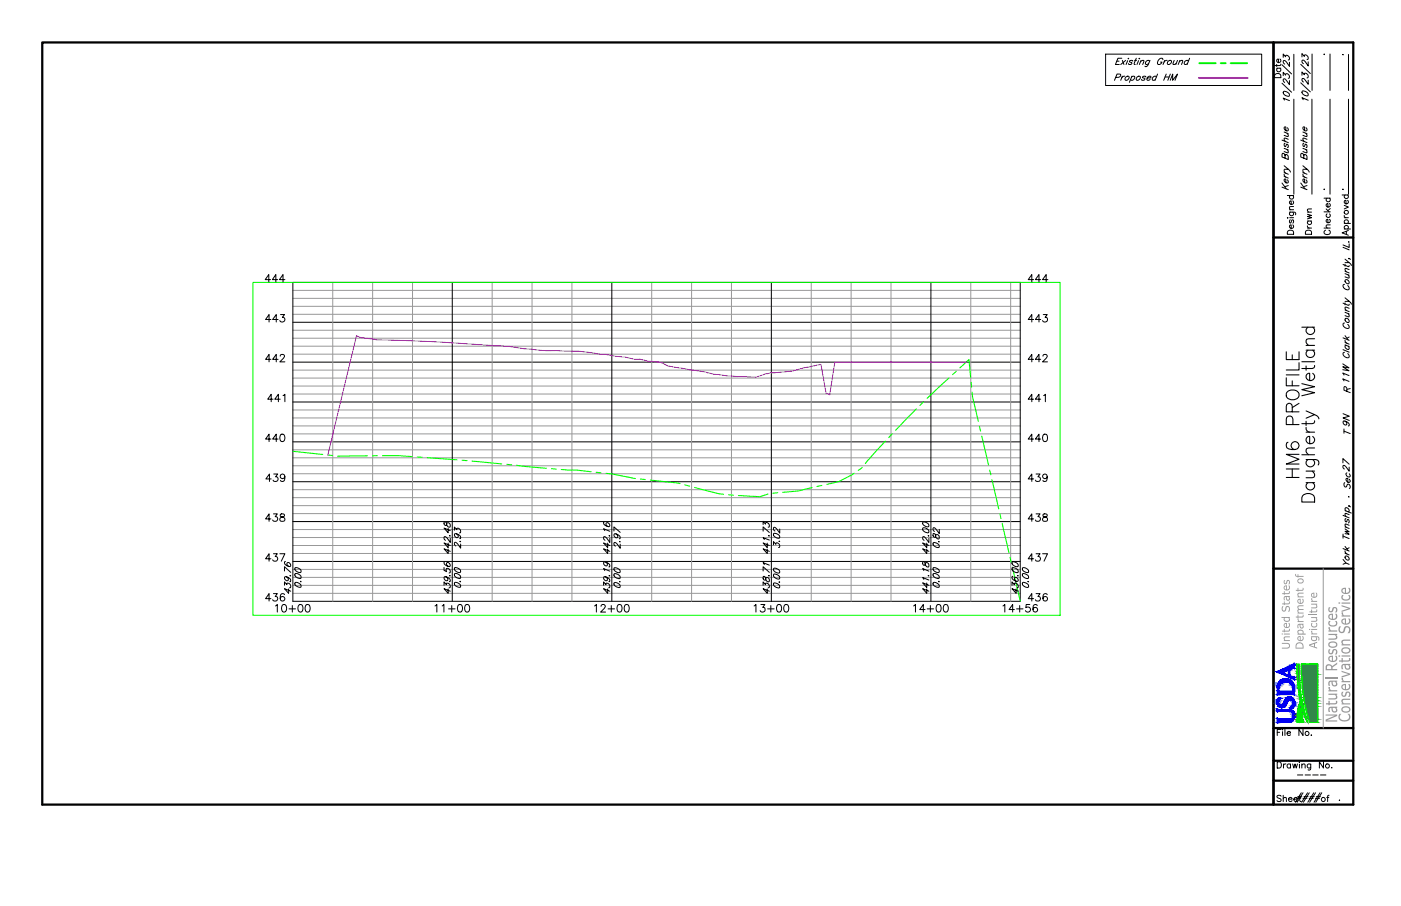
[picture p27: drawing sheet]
<svg xmlns="http://www.w3.org/2000/svg" width="432mm" height="279mm" viewBox="0 0 432 279" stroke-linecap="round" stroke-linejoin="round" font-family="sans-serif">
<defs><g id="words">
<text font-size="9" x="407.3" y="156.2" transform="rotate(-90 407.3 156.2)">Daugherty Wetland</text>
<text font-size="7.3" x="401.1" y="148.3" transform="rotate(-90 401.1 148.3)">HM6 PROFILE</text>
<text font-size="6.4" x="398.1" y="248.7">####</text>
<g font-size="6" fill="#989898">
<text x="412.1" y="222.9" transform="rotate(-90 412.1 222.9)">Natural Resources</text>
<text x="416.1" y="222.7" transform="rotate(-90 416.1 222.7)">Conservation Service</text>
</g>
<g font-size="5.1">
<text x="395.7" y="25" transform="rotate(-90 395.7 25)">Date</text>
<text x="405.2" y="73.5" transform="rotate(-90 405.2 73.5)">Drawn</text>
<text x="416.8" y="132.6" transform="rotate(-90 416.8 132.6)">9N</text>
<text x="416.8" y="146.6" transform="rotate(-90 416.8 146.6)">27</text>
</g>
<g font-size="4.7">
<text x="410.7" y="73.5" transform="rotate(-90 410.7 73.5)">Checked</text>
<text x="416.5" y="118.9" transform="rotate(-90 416.5 118.9)">11W</text>
<text x="416.8" y="151.7" transform="rotate(-90 416.8 151.7)">Sec T R</text>
</g>
<g font-size="4.1" fill="#989898">
<text x="397.5" y="200.3" transform="rotate(-90 397.5 200.3)">United States</text>
<text x="401.8" y="200.4" transform="rotate(-90 401.8 200.4)">Department of</text>
<text x="405.9" y="200.1" transform="rotate(-90 405.9 200.1)">Agriculture</text>
</g>
<g font-size="2.6">
<text x="412.7" y="59.5">.</text>
<text x="398.8" y="240.2">----</text>
<text x="411.7" y="248">.</text>
</g>
</g></defs>
<!-- layer: 1.C3d.Prof -->
<g fill="none" stroke="#000" stroke-width=".31">
<path d="M83.4 86.2h-1.7l1.1-1.5v2.3M83.5 98.5h-1.6l1-1.5v2.3M85.6 86.2h-1.6l1-1.5v2.3M85.7 98.5h-1.7l1.1-1.5v2.3M86.5 97h1.2l-.7 .9a.77 .77 0 0 1 .6 1.2 .77 .77 0 0 1-1.4-.2M87.8 86.2h-1.7l1.1-1.5v2.3M90.3 87.1h224.1v98.3h-224.1zM90.3 99.4h224.1M139.4 87.1v98.3M188.6 87.1v98.3M237.7 87.1v98.3M286.9 87.1v98.3"/>
<path d="M318.6 98.5h-1.7l1.1-1.5v2.3M318.6 86.2h-1.7l1.1-1.5v2.3M320.8 98.5h-1.7l1.1-1.5v2.3M320.8 86.2h-1.7l1.1-1.5v2.3M321.5 97h1.3l-.7 .9a.77 .77 0 0 1 .6 1.2 .77 .77 0 0 1-1.4-.2M323 86.2h-1.7l1.1-1.5v2.3M83.5 110.8h-1.6l1-1.5v2.3M85.7 110.8h-1.7l1.1-1.5v2.3M86.4 109.8l.4-.5 .6 .1 .3 .3-.3 .8-1.2 1.1h1.6M90.3 111.7h224.1M318.6 110.8h-1.7l1.1-1.5v2.3M320.8 110.8h-1.7l1.1-1.5v2.3"/>
<path d="M321.5 109.8l.4-.5 .6 .1 .3 .3-.4 .8-1.1 1.1h1.5M83.5 135.4h-1.6l1-1.5v2.3M84.2 123.1h-1.7l1.1-1.5v2.3M85.7 135.4h-1.7l1.1-1.5v2.3M86.4 123.1h-1.7l1.1-1.5v2.3M86.6 134a.8 .8 0 0 1 1.1 .3 1.07 1.07 0 0 1 .1 1.3 1.07 1.07 0 0 1-1.2 .5l-.4-.9zM87.2 122l.6-.4v2.3M90.3 136.3h224.1M90.3 124h224.1M318.6 135.4h-1.7l1.1-1.5v2.3M318.6 123.1h-1.7l1.1-1.5v2.3M320.8 135.4h-1.7l1.1-1.5v2.3"/>
<path d="M320.8 123.1h-1.7l1.1-1.5v2.3M321.7 134a.8 .8 0 0 1 1.1 .3v.6a.96 .96 0 0 1-.8 1.3 1.49 1.49 0 0 1-.3-2.2zM321.7 122l.5-.4v2.3M83.6 147.7h-1.7l1.2-1.5v2.3M84.3 158.5h1.2l-.7 .8a.78 .78 0 0 1 .6 1.3 .78 .78 0 0 1-1.4-.2M84.4 146.2h1.2l-.7 .8a.78 .78 0 0 1 .6 1.3 .78 .78 0 0 1-1.3-.2M86.5 158.6v.7l.6 .2a.66 .66 0 0 1 .7 .6 .66 .66 0 0 1-.6 .7l-.7-.1-.3-.3a1.14 1.14 0 0 1 1.4-1.1l.1-.5a.88 .88 0 0 0-1.2-.2zM87.8 147a.72 .72 0 0 1-1 .6 .72 .72 0 0 1-.3-1.1 .72 .72 0 0 1 1.2 0 1.2 1.2 0 0 1-.8 2l-.4-.4M90.3 148.6h224.1M318.6 147.7h-1.7l1.1-1.5v2.3M319.3 158.5h1.3l-.7 .8a.78 .78 0 0 1 .6 1.3 .78 .78 0 0 1-1.4-.2M319.3 146.2h1.3l-.7 .8a.78 .78 0 0 1 .6 1.3 .78 .78 0 0 1-1.4-.2"/>
<path d="M321.5 158.6v.7l.7 .2a.66 .66 0 0 1 .6 .6 .66 .66 0 0 1-.5 .7l-.8-.1-.2-.3a1.14 1.14 0 0 1 1.3-1.1l.2-.5a.88 .88 0 0 0-1.3-.2zM322.8 147a.72 .72 0 0 1-1 .6 .72 .72 0 0 1-.3-1.1 .72 .72 0 0 1 1.1 0l.2 .5a1.07 1.07 0 0 1-.9 1.5l-.4-.4M83.5 172.3h-1.6l1-1.5v2.3M83.5 160h-1.6l1-1.5v2.3M84.3 170.8h1.2l-.7 .8a.78 .78 0 0 1 .6 1.3 .78 .78 0 0 1-1.4-.2M86.2 170.8h1.6l-1.1 2.3M87.7 176.1v-1.3l1.9 1.7M88 173.2h-.2a1.33 1.33 0 0 0 1.7 1.4 .69 .69 0 0 0-.2-.9 .69 .69 0 0 0-.9 .1l.6 .9M88.3 177.9l.6 .9a.65 .65 0 0 1-1 0 .65 .65 0 0 1 .1-1l.3 .1a1.11 1.11 0 0 1 1.2 1.5h-.2M89.4 177.5l.2 .1zM90.3 173.1h224.1M90.3 160.9h224.1"/>
<path d="M91 179.7a1.33 1.33 0 0 1 1.7 1.4 1.33 1.33 0 0 1-1.7-1.4zM91 176.9a1.33 1.33 0 0 1 1.7 1.4 1.33 1.33 0 0 1-1.7-1.4zM91 175.1a1.33 1.33 0 0 1 1.7 1.4 1.33 1.33 0 0 1-1.7-1.4zM92.6 179.3l.2 .1zM136.9 175v.9l.8 .4-.2-.7a.78 .78 0 0 1 1.1-.1 .78 .78 0 0 1 .1 1.1l-.3 .1M136.9 160.9v.9l.4 .2 .3-.1a.61 .61 0 0 1 .6-.7 .61 .61 0 0 1 .6 .7l-.1 .6a1.14 1.14 0 0 1-1.2-1.4zM137.1 173.2h-.2a1.33 1.33 0 0 0 1.8 1.4 .69 .69 0 0 0-.2-.9 .69 .69 0 0 0-.9 .1l.5 .9M137.5 177.9l.5 .9a.65 .65 0 0 1-.9 0 .65 .65 0 0 1 0-1l.4 .1a1.11 1.11 0 0 1 1.2 1.5h-.2M138.1 169.3v1.4l-1.2-1.4 1.9 .7M138.1 167.5v1.4l-1.2-1.5 1.9 .8M138.1 162.9v1.4l-1.2-1.4 1.9 .7M138.6 177.5l.2 .1z"/>
<path d="M138.6 165.2l.2 .1zM138.8 166v1.3l-1.6-1.8a.61 .61 0 0 0-.3 .6 .61 .61 0 0 0 .4 .5M140 163.5v-1l.8 .9v-.3a.74 .74 0 0 1 1 .2 .74 .74 0 0 1-.2 1M140.1 179.7a1.33 1.33 0 0 1 1.8 1.4 1.33 1.33 0 0 1-1.8-1.4zM140.1 176.9a1.33 1.33 0 0 1 1.8 1.4 1.33 1.33 0 0 1-1.8-1.4zM140.1 175.1a1.33 1.33 0 0 1 1.8 1.4 1.33 1.33 0 0 1-1.8-1.4zM140.7 164.6l.5 .9a.65 .65 0 0 1-.9 0 .65 .65 0 0 1 0-1l.4 .1a1.11 1.11 0 0 1 1.2 1.5h-.2M141.8 179.3l.2 .1zM141.8 167h.2zM142 167.8v1.2l-1.6-1.8a.58 .58 0 0 0-.3 .6 .58 .58 0 0 0 .4 .5M186.3 160.9h-.2a1.33 1.33 0 0 0 1.8 1.4 .69 .69 0 0 0-.2-.9 .69 .69 0 0 0-.9 .1l.5 .9M186.4 176l-.4-.6 2 .7"/>
<path d="M186.4 163.6l-.4-.5 2 .7M186.7 177.9l.5 .9a.65 .65 0 0 1-1 0 .65 .65 0 0 1 .1-1l.4 .1a1.11 1.11 0 0 1 1.2 1.5h-.2M186.7 173.3l.5 .9a.64 .64 0 0 1-1 0 .64 .64 0 0 1 .1-.9l.8 .2a.95 .95 0 0 1 .8 1.3h-.2M187.3 169.3v1.4l-1.3-1.4 2 .7M187.3 167.5v1.4l-1.3-1.5 2 .8M187.7 177.5l.3 .1zM187.7 165.2l.3 .1zM188 166v1.3l-1.6-1.8a.61 .61 0 0 0-.4 .6 .61 .61 0 0 0 .5 .5M189.2 163.8v-1.3l1.9 1.7M189.3 179.7a1.33 1.33 0 0 1 1.8 1.4 1.33 1.33 0 0 1-1.8-1.4zM189.3 177a1.33 1.33 0 0 1 1.8 1.4 1.33 1.33 0 0 1-1.8-1.4zM189.3 175.1a1.33 1.33 0 0 1 1.8 1.4 1.33 1.33 0 0 1-1.8-1.4z"/>
<path d="M189.9 164.7l.5 .8a.65 .65 0 0 1-1 0 .65 .65 0 0 1 .1-.9l.4 .1a1.11 1.11 0 0 1 1.2 1.4h-.2M190.9 179.4h.2zM190.9 167l.2 .1zM191.1 167.8v1.3l-1.5-1.8a.61 .61 0 0 0-.4 .6 .61 .61 0 0 0 .5 .5M235.2 161.8v-1l.7 .8v-.3a.8 .8 0 0 1 1 .2 .8 .8 0 0 1 0 1.1h-.1M235.2 176.1v-1.3l1.9 1.7M235.2 163.8v-1.3l1.9 1.7M235.3 177.8l-.1 .2a.69 .69 0 0 0 .4 .9l.3-.1a.6 .6 0 0 1 .6-.7 .6 .6 0 0 1 .6 .7l-.1 .6a1.14 1.14 0 0 1-1.1-1.4zM235.6 174.1l-.4-.6 1.9 .8M235.6 166.4l-.4-.6 1.9 .7M236.5 169.3v1.4l-1.3-1.4 1.9 .7M236.5 167.5v1.4l-1.3-1.5 1.9 .8"/>
<path d="M236.9 177.5l.2 .1zM236.9 165.2l.2 .1zM238.4 168v-1l.7 .9v-.3a.74 .74 0 0 1 1 .2 .74 .74 0 0 1-.1 1M238.5 179.8a1.33 1.33 0 0 1 1.7 1.5 1.33 1.33 0 0 1-1.7-1.5zM238.5 177.1a1.33 1.33 0 0 1 1.7 1.4 1.33 1.33 0 0 1-1.7-1.4zM238.5 175.3a1.29 1.29 0 0 1 1.7 1.4 1.29 1.29 0 0 1-1.7-1.4zM238.5 164.5a1.33 1.33 0 0 1 1.7 1.4 1.33 1.33 0 0 1-1.7-1.4zM240.1 179.5h.2zM240.1 166.9l.2 .1zM240.3 163.1v1.3l-1.5-1.8a.61 .61 0 0 0-.4 .6 .61 .61 0 0 0 .4 .6M284.5 173.2v.9l.3 .2 .3-.1a.61 .61 0 0 1 .6-.7 .61 .61 0 0 1 .6 .7l-.1 .6a1.14 1.14 0 0 1-1.2-1.4zM284.5 162.8a1.33 1.33 0 0 1 1.7 1.5 1.33 1.33 0 0 1-1.7-1.5z"/>
<path d="M284.5 161a1.33 1.33 0 0 1 1.7 1.4 1.33 1.33 0 0 1-1.7-1.4zM284.7 178.7l-.3-.6 1.9 .8M284.7 176l-.3-.6 1.9 .7M285.6 179.8v1.4l-1.2-1.5 1.9 .8M285.6 169.3v1.4l-1.2-1.4 1.9 .7M285.6 167.5v1.4l-1.2-1.5 1.9 .8M286.1 177.5l.2 .1zM286.1 165.2l.2 .1zM286.3 166v1.3l-1.6-1.8a.61 .61 0 0 0-.3 .6 .61 .61 0 0 0 .4 .5M287.6 179.7a1.33 1.33 0 0 1 1.8 1.4 1.33 1.33 0 0 1-1.8-1.4zM287.6 176.9a1.33 1.33 0 0 1 1.8 1.4 1.33 1.33 0 0 1-1.8-1.4zM287.6 175.1a1.33 1.33 0 0 1 1.8 1.4 1.33 1.33 0 0 1-1.8-1.4z"/>
<path d="M287.6 167.4a1.33 1.33 0 0 1 1.8 1.4 1.33 1.33 0 0 1-1.8-1.4zM287.6 164.5v.9l.4 .3 .3-.2a.61 .61 0 0 1 .6-.7 .61 .61 0 0 1 .6 .8l-.1 .5a1.14 1.14 0 0 1-1.2-1.4zM289.3 179.3l.2 .1zM289.3 167l.2 .1zM289.5 163.3v1.2l-1.6-1.8a.61 .61 0 0 0-.3 .6 .61 .61 0 0 0 .4 .6M312 175.1a1.33 1.33 0 0 1 1.7 1.4 1.33 1.33 0 0 1-1.7-1.4zM312 173.3a1.33 1.33 0 0 1 1.7 1.4 1.33 1.33 0 0 1-1.7-1.4zM312.2 177.7l-.2 .1a1.33 1.33 0 0 0 1.7 1.4 .67 .67 0 0 0-.1-1 .67 .67 0 0 0-1 .3l.6 .7M313.6 177.5l.2 .1zM315.2 179.7a1.33 1.33 0 0 1 1.7 1.4 1.33 1.33 0 0 1-1.7-1.4zM315.2 176.9a1.33 1.33 0 0 1 1.7 1.4 1.33 1.33 0 0 1-1.7-1.4zM315.2 175.1a1.33 1.33 0 0 1 1.7 1.4 1.33 1.33 0 0 1-1.7-1.4z"/>
<path d="M316.8 179.3l.2 .1zM318.6 172.3h-1.7l1.1-1.5v2.3M318.6 160h-1.7l1.1-1.5v2.3M319.3 170.8h1.3l-.7 .8a.78 .78 0 0 1 .6 1.3 .78 .78 0 0 1-1.4-.2M321.3 170.8h1.5l-1 2.3M83.5 184.6h-1.6l1-1.5v2.3M84.3 183.1h1.2l-.7 .9a.76 .76 0 0 1 .6 1.2 .76 .76 0 0 1-1.4-.3M84.9 186.9l.6-.5v2.4M87.1 186.5a.74 .74 0 0 1 1.1 .4 1.08 1.08 0 0 1 .1 1.3 1.08 1.08 0 0 1-1.2 .4l-.3-.8zM87.7 183.4l-.1-.2a.74 .74 0 0 0-1.1 .3 1.35 1.35 0 0 0 .5 1.9 .71 .71 0 0 0 .8-.7 .71 .71 0 0 0-.7-.8 .71 .71 0 0 0-.7 .7M87.7 180.5v-1l.7 .8v-.3a.8 .8 0 0 1 1 .2 .8 .8 0 0 1 0 1.1h-.2M89 181.6v1.4l-1.3-1.5 1.9 .8"/>
<path d="M89.1 187.8h2M90.1 186.7v2.1M92.2 186.5a.7 .7 0 0 1 1.1 .4l.1 .5a1.03 1.03 0 0 1-.9 1.4 1.42 1.42 0 0 1-.3-2.3zM94.4 186.5a.73 .73 0 0 1 1.1 .4l.1 .5a1.03 1.03 0 0 1-.9 1.4 1.49 1.49 0 0 1-.3-2.3zM134.1 186.9l.5-.5v2.4M136.3 186.9l.5-.5v2.4M136.9 180.5v-1l.7 .8v-.3a.8 .8 0 0 1 1 .2 .8 .8 0 0 1 0 1.1h-.2M138.1 181.6v1.4l-1.2-1.5 1.9 .8M138.2 187.8h2.1M139.2 186.7v2.1M141.3 186.5a.73 .73 0 0 1 1.1 .4l.1 .5a1.03 1.03 0 0 1-.8 1.4 1.46 1.46 0 0 1-.4-2.3zM143.5 186.5a.73 .73 0 0 1 1.1 .4l.2 .5a1.03 1.03 0 0 1-.9 1.4 1.49 1.49 0 0 1-.4-2.3z"/>
<path d="M183.2 186.9l.6-.5v2.4M185.2 187l.5-.6h.4l.5 .5-.4 .7-1.1 1.2h1.5M186 180.5v-1l.8 .8v-.3a.8 .8 0 0 1 1 .2 .8 .8 0 0 1-.1 1.1h-.1M187.3 181.6v1.4l-1.3-1.5 2 .8M187.4 187.8h2M188.4 186.7v2.1M190.5 186.5a.73 .73 0 0 1 1.1 .4l.1 .5a1.03 1.03 0 0 1-.8 1.4 1.46 1.46 0 0 1-.4-2.3zM192.7 186.5a.73 .73 0 0 1 1.1 .4l.1 .5a1.03 1.03 0 0 1-.9 1.4 1.49 1.49 0 0 1-.3-2.3zM232.4 186.9l.6-.5v2.4M234.5 186.4h1.2l-.6 .9a.77 .77 0 0 1 .5 1.3 .77 .77 0 0 1-1.3-.3M235.2 180.5v-1l.7 .8v-.3a.8 .8 0 0 1 1 .2 .8 .8 0 0 1 0 1.1h-.1M236.5 181.6v1.4l-1.3-1.5 1.9 .8"/>
<path d="M236.6 187.8h2M237.6 186.7v2.1M239.7 186.5a.73 .73 0 0 1 1.1 .4l.1 .5a1.03 1.03 0 0 1-.9 1.4 1.49 1.49 0 0 1-.3-2.3zM241.9 186.5a.73 .73 0 0 1 1.1 .4l.1 .5a1.03 1.03 0 0 1-.9 1.4 1.49 1.49 0 0 1-.3-2.3zM281.6 186.9l.6-.5v2.4M285.1 188h-1.6l1.1-1.6v2.4M285.6 181.6v1.4l-1.2-1.5 1.9 .8M285.8 187.8h2M286.7 186.7v2.1M288.8 186.5a.73 .73 0 0 1 1.1 .4l.2 .5a1.03 1.03 0 0 1-.9 1.4 1.49 1.49 0 0 1-.4-2.3zM291 186.5a.73 .73 0 0 1 1.2 .4l.1 .5a1.03 1.03 0 0 1-.9 1.4 1.49 1.49 0 0 1-.4-2.3zM309.1 186.9l.6-.5v2.4"/>
<path d="M311.9 180.5v-1l.7 .8v-.3a.8 .8 0 0 1 1.1 .2 .8 .8 0 0 1-.1 1.1h-.1M312.6 188h-1.6l1.1-1.6v2.4M313.2 181.6v1.4l-1.3-1.5 1.9 .8M313.3 187.8h2M314.3 186.7v2.1M317.4 186.4h-1.1l-.1 1a.83 .83 0 0 1 1.2 0 .83 .83 0 0 1-.2 1.2 .83 .83 0 0 1-1.2-.3M318.6 184.6h-1.7l1.1-1.5v2.3M319.3 183.1h1.3l-.7 .9a.73 .73 0 0 1 .8 .8 .73 .73 0 0 1-1 .6l-.6-.5M319.7 186.7l-.1-.2a.74 .74 0 0 0-1.1 .4 1.41 1.41 0 0 0 .5 1.9 .72 .72 0 0 0 .8-.7 .72 .72 0 0 0-.6-.8 .72 .72 0 0 0-.8 .7M322.8 183.4l-.2-.2a.74 .74 0 0 0-1.1 .3 1.35 1.35 0 0 0 .6 1.9 .71 .71 0 0 0 .8-.7 .71 .71 0 0 0-.7-.8 .71 .71 0 0 0-.7 .7"/>
</g>
<g fill="none" stroke="#989898" stroke-width=".31">
<path d="M90.3 96.9h224.1M90.3 94.5h224.1M90.3 92h224.1M90.3 89.6h224.1M102.6 87.1v98.3M114.8 87.1v98.3M127.1 87.1v98.3M151.7 87.1v98.3M164 87.1v98.3M176.3 87.1v98.3M200.9 87.1v98.3M213.2 87.1v98.3"/>
<path d="M225.4 87.1v98.3M250 87.1v98.3M262.3 87.1v98.3M274.6 87.1v98.3M299.2 87.1v98.3M311.5 87.1v98.3M90.3 119.1h224.1M90.3 116.6h224.1M90.3 114.1h224.1M90.3 109.2h224.1M90.3 106.8h224.1M90.3 104.3h224.1"/>
<path d="M90.3 101.8h224.1M90.3 138.7h224.1M90.3 133.8h224.1M90.3 131.3h224.1M90.3 128.9h224.1M90.3 126.4h224.1M90.3 121.5h224.1M90.3 158.4h224.1M90.3 155.9h224.1M90.3 153.5h224.1M90.3 151h224.1M90.3 146.1h224.1"/>
<path d="M90.3 143.6h224.1M90.3 141.2h224.1M90.3 178.1h224.1M90.3 175.6h224.1M90.3 170.7h224.1M90.3 168.2h224.1M90.3 165.8h224.1M90.3 163.3h224.1M90.3 183h224.1M90.3 180.5h224.1"/>
</g>
<g fill="none" stroke="#0f0" stroke-width=".33">
<path d="M78 87.1h248.7v102.6h-248.7zM292.5 116.6l-6.8 6.3M294.7 114.5l-1.1 1M295.8 113.4l2.8-2.5 .6 5.5M299.3 117.9l.1 1.5M90.3 139.2l9.2 1M272.9 136.1l-6.2 6.8M274.9 133.8l-1 1.2M282.4 126.1l-6.4 6.6M284.6 123.9l-1.1 1.1M299.6 120.9l.2 1.6 1.7 7.5M301.9 131.5l.3 1.4"/>
<path d="M302.6 134.5l2.1 8.9M101 140.3l1.5 .2M113.3 140.6h-9.3M116.3 140.5l-1.5 .1M117.9 140.5h5.3l3.9 .3M128.6 140.9l1.5 .1M131.7 141.1l9.2 .7M142.4 141.9l1.5 .1M145.5 142.2l9.1 .9M156.2 143.2l1.5 .2M159.2 143.5l9.2 .9M170 144.5l1.5 .2"/>
<path d="M173 144.8l4.9 .2 4.3 .5M183.7 145.6l1.5 .2M186.8 146l9.1 1.6M197.4 147.7l1.5 .2M200.4 148.1l9.2 1M211.1 149.5l1.4 .4M214.1 150.3l7.3 1.9 1.6 .3M224.5 152.6l1.6 .1M236.7 152.4l-2.5 .8-6.6-.4M239.7 152l-1.5 .1M250.3 150.4a29.3 29.3 0 0 1-9.1 1.4M253.3 149.7l-1.5 .3"/>
<path d="M263.3 145.9l-.6 .5a17.1 17.1 0 0 1-7.9 3M265.7 144.1l-1.2 1M305 145l.4 1.4M305.7 147.9l2.1 9M308.2 158.4l.3 1.5M308.9 161.4l2.1 9M311.3 171.9l.4 1.5M312 174.9l2.4 10.5"/>
</g>
<path d="M297.8 111.7l-40.5 .1-1.6 10-.8-.5-.3 .1-1.6-9-5 1a26 26 0 0 1-9.4 1.6l-2.5 .2a9.6 9.6 0 0 1-5.3 1l-6.4-.3-4.2-.5-2.8-.7-9.2-1.4a7.9 7.9 0 0 1-4.2-1.4l-7.3-1.1a9.1 9.1 0 0 1-4.2-.7l-6.4-.8a93.4 93.4 0 0 0-17.5-1.1 529.7 529.7 0 0 0-35.8-2.9l-8.9-.3a62.1 62.1 0 0 1-13.1-1l-.9-.5-8.9 36.8" fill="none" stroke="#f0f" stroke-width=".33"/>
<!-- layer: 4.Tblk.Brdr.Line -->
<path d="M13 13.1h404.1v235h-404.1zM392.5 13.1v235M392.5 73.2h24.6M392.5 175.4h24.6M392.5 234.6h24.6M392.5 224.5h24.6M392.5 240.8h24.6" fill="none" stroke="#000" stroke-width=".7"/>
<!-- layer: 4.Tblk.Text -->
<g fill="none" stroke="#000" stroke-width=".31">
<path d="M398.8 16.7v11.2M404.4 16.7v11.2M409.9 16.7v11.2M415.6 16.8v11.1M398.8 30.6v29.3M404.3 30.6v29.3M409.9 30.6v29.3M415.6 30.6v29.3M396.8 60.3h1.9M396.8 67.1h.2zM397.1 71.2l.4-.2 .9 .2 .3 1.1h-1.9v-.7zM397.4 65.4l1.7 .1 .2 .3v.4"/>
<path d="M397.4 64.7h1.3M397.5 67.1h1.2M397.7 67.8l-.3 .4 .1 .5h.4l.3-.8 .2-.1 .3 .4-.3 .6M397.7 65.4a.62 .62 0 0 0-.1 .9 .62 .62 0 0 0 .9 0 .62 .62 0 0 0-.1-.9M397.7 60.3a.62 .62 0 0 0-.1 .9 .62 .62 0 0 0 .9 0 .62 .62 0 0 0-.1-.9M398.4 69.4a.61 .61 0 0 1 .2 .9 .61 .61 0 0 1-.9 0 .61 .61 0 0 1 .1-.9h.2v1.1M398.4 61.9a.61 .61 0 0 1 .2 .9 .61 .61 0 0 1-.9 0 .61 .61 0 0 1 .1-.9h.2v1.1M398.7 63.7l-1.2 .1-.1 .4 .4 .5M414.3 63.3l1.3 .6-1.3 .5M414.3 67.1h1.3M414.3 70.6h1.9M414.3 68.9h1.9"/>
<path d="M414.3 66.4l.1 .5 .4 .2M414.6 70.6a.62 .62 0 0 1-.1-.9 .62 .62 0 0 1 .9 0 .62 .62 0 0 1-.1 .9M414.6 68.9a.62 .62 0 0 1-.1-.9 .62 .62 0 0 1 .9 0 .62 .62 0 0 1-.1 .9M414.6 60.1a.62 .62 0 0 0-.1 .9 .62 .62 0 0 0 .9 0 .62 .62 0 0 0-.1-.9M415 71.4v.9M415.3 61.8a.61 .61 0 0 1 .2 .9 .61 .61 0 0 1-1 0 .61 .61 0 0 1 .2-.9h.1v1.1M415.6 71.1l-1.9 .7 1.9 .7M393.7 234.9h.6a1.04 1.04 0 0 1 .6 1 1.04 1.04 0 0 1-.6 1h-.6zM393.7 225.8h.7M394.8 224.9h-1.1v1.9M395.3 225.6v1.2M395.3 224.9v.2z"/>
<path d="M395.6 235.6v1.3M396 224.9v1.9M396.3 235.6l-.4 .1-.3 .4M396.7 226.1h1.1a.61 .61 0 0 0-.7-.5 .61 .61 0 0 0-.6 .6 .61 .61 0 0 0 .6 .6l.7-.2M397.8 235.8a.6 .6 0 0 0-.9 0 .6 .6 0 0 0 0 .8 .6 .6 0 0 0 .9 0M397.8 235.6v1.3M398.4 235.6l.4 1.3 .3-1.3 .4 1.3 .4-1.3M400.5 235.7v1.2M400.5 234.9v.2zM401.2 236l.5-.4 .4 .1 .2 1.2M401.2 235.6v1.3M401.6 224.9v1.9l-1.3-1.9v1.9"/>
<path d="M404 235.6l-.1 1.7-.7 .1M404 235.8a.62 .62 0 0 0-.9-.1 .62 .62 0 0 0 0 1 .62 .62 0 0 0 .9-.1M404.1 226.7h.2zM407.9 234.9v2l-1.3-2v2M410.5 236.7v.2zM394.8 245.5l-.4-.2h-.7v.6l1 .5 .1 .5-.4 .3-.8-.3M395.5 246.3l.4-.4 .5 .1 .1 1.2M395.5 245.3v1.9"/>
<circle cx="414.9" cy="65.5" r=".64"/>
<circle cx="402.8" cy="226.2" r=".63"/>
<circle cx="409.1" cy="236.2" r=".62"/>
</g>
<!-- layer: 2.Text.Note -->
<g fill="none" stroke="#000" stroke-width=".31">
<path d="M395.1 20l3 2.8M400.9 19.9l3 2.8M401.3 17.6v-1.1l.7 .9v-.3a.76 .76 0 0 1 1 .3 .76 .76 0 0 1-.2 1M403.2 19.1v1.2l-.9-1.3-.7-.5a.58 .58 0 0 0-.3 .6 .58 .58 0 0 0 .4 .5M408.2 16.7v.2zM413.9 16.8l.1 .1zM395.1 25.7l3 2.8M395.6 28.2a1.31 1.31 0 0 1 1.7 1.4 1.28 1.28 0 0 1-1.7-1.4zM395.9 30.9l-.4-.6 1.9 .7M396.8 39.4l.3 .7a.75 .75 0 0 1-1 0 .75 .75 0 0 1-.2-.9h.4v1.1M400.9 25.5l3 2.8M401.3 23.2v-1l.7 .8v-.2a.76 .76 0 0 1 1 .2 .76 .76 0 0 1-.2 1"/>
<path d="M401.4 28.1a1.31 1.31 0 0 1 1.7 1.4 1.28 1.28 0 0 1-1.7-1.4zM401.6 30.8l-.3-.7 1.9 .8M402.5 39.4l.3 .7a.75 .75 0 0 1-.9 0 .75 .75 0 0 1-.2-.9h.4v1.1M403.2 24.7v1.3l-1.6-1.8a.58 .58 0 0 0-.3 .6 .58 .58 0 0 0 .4 .5M395.1 57.7l2 .8M395.1 56.4l1.3 1.8M395.1 43.2l2 .8M395.8 51.1l1.3 1.1h-1.3M395.8 54.4l1.3 .5M395.8 53.2l1.3 .5M395.8 45.7l1.3 .5M395.8 40.7l1.3 .5"/>
<path d="M395.8 53.7l.1 .5 .4 .4M395.8 52.5l.1 .5 .4 .5M396.1 48l.3-.4 .5 .3 .2 1.3-2-.8 .2-1.1h.4l.2 .3 .2 1.2M396.1 44.2l-.3 .3 .1 .6 .3 .1 .3-.7h.3l.3 .5-.3 .5M396.7 46.1l.4 .6-.1 .4-1.2-.4M396.7 41.1l.4 .6-.1 .4-1.2-.4M396.8 55.5l.3 .5a.65 .65 0 0 1-.8 .4 .65 .65 0 0 1-.5-.7l.1-.4h.4v1.1M397.1 43l-1.2-.4-.1 .4 .4 .6M397.1 52.2l.6 .9M397.1 57.2l-1.2 .4M400.9 57.7l1.9 .8M400.9 56.4l1.3 1.8"/>
<path d="M400.9 43.2l1.9 .8M401.6 51.1l1.2 1.1h-1.2M401.6 54.4l1.2 .5M401.6 53.2l1.2 .5M401.6 45.7l1.2 .5M401.6 40.7l1.2 .5M401.6 53.7v.5l.5 .4M401.6 52.5v.5l.5 .5M401.8 48l.4-.4 .5 .3 .1 1.3-1.9-.8 .1-1.1h.5l.2 .3 .1 1.2M401.8 44.2l-.2 .3v.6l.4 .1 .5-.7 .3 .5v.5h-.3M402.5 46.1l.3 .6v.4l-1.2-.4M402.5 41.1l.3 .6v.4l-1.2-.4"/>
<path d="M402.5 55.5l.3 .5a.65 .65 0 0 1-.7 .4 .65 .65 0 0 1-.5-.7v-.4h.5v1.1M402.8 52.2l.7 .9M402.8 57.2l-1.1 .4M402.8 43l-1.2-.4v.4l.3 .6M408.2 58.3v.2zM413.9 76.3l1.9 .8M414.6 79.9l1.2 1.1h-1.2M415.7 74.6l.1 .1zM415.7 79.7l.5 .3M415.8 75.2v1.1l-1.9-.8M413.9 93.5l1.6 .6h.2l.1-.3M413.9 81.6l1.6 .6h.2l.1-.3"/>
<path d="M414.4 99.6a.77 .77 0 0 0-.5 .9 .77 .77 0 0 0 .7 .6l1.1 .1 .1-.5-.4-.7M414.4 87.7a.77 .77 0 0 0-.5 .8 .77 .77 0 0 0 .7 .7l1.1 .1 .1-.6-.4-.6M414.6 91.8l1.2 1.1-1.2 .1M414.6 96.3l1.2 .5M414.6 95.6l1.2 .5M414.6 81.5v.6M414.6 93.4v.6M414.6 84.4l1.2 .5M414.6 83.7l1.2 .5M414.6 98.3a.77 .77 0 0 1 1 .2 .77 .77 0 0 1 0 1l-.8-.3-.2-.5zM414.6 86.4a.77 .77 0 0 1 1 .2 .77 .77 0 0 1 0 .9l-1-.5zM415.5 96.7l.3 .6-.1 .4-1.1-.4"/>
<path d="M415.5 84.8l.3 .6-.1 .4-1.1-.4M415.8 95.1l-1.2-.4v.4l.3 .6M415.8 83.2l-1.2-.4v.4l.3 .6M415.8 92.9l.7 .9M415.8 81l.7 .9M413.9 107.8l1.9 .8M413.9 104.2l1.9 .8M414.4 108.6a.77 .77 0 0 0-.5 .9 .77 .77 0 0 0 .7 .6l.5 .2 .6-.1 .1-.5-.4-.6M414.6 106.4l1.2 .5M414.6 105.6l1.2 .5M414.6 103.5l.9 1.3M414.6 104.9v.5l.5 .5"/>
<path d="M414.8 106.5a.71 .71 0 0 0 0 1 .71 .71 0 0 0 1 0l-.2-.7M415.8 103.9l-.7 .4M413.9 158.9l1.9 .8M414.6 157.4l1.9 .8M414.8 159.9l-.2 .3v.6l.4 .1 .3-.7h.3l.2 .5-.2 .6M414.8 157.6l-.2-.8a.72 .72 0 0 1 1 .1 .72 .72 0 0 1 0 1M415.7 156v.2v-.2l.5 .3M415.8 158.7l-1.2-.4v.4l.3 .6M413.9 169.2l1.9 .7M413.9 165.3l1.9 .8M413.9 164.7v1.3M414.6 163.1l1.2 .9-1.2-.2 1.2 .9-1.2-.1"/>
<path d="M414.6 168.5l.9 1.3M414.6 162.5l1.2 .5M414.6 169.9v.5l.5 .4M415.8 162l-1.2-.4v.4l.3 .6M415.8 168.9l-.7 .4"/>
</g>
<!-- layer: 4.Tblk.Logo -->
<path d="M407.8 175.4v49.1" fill="none" stroke="#989898" stroke-width=".31"/>
<g fill="#00f" stroke="#00f" stroke-width=".31">
<path d="M394.1 218.8h2.7z"/>
<path d="M396.8 218.8h.8z"/>
<path d="M397.8 218.9l.2 .1z"/>
<path d="M398 219l.2 .1z"/>
<path d="M398.2 219.1l.2 .1z"/>
<path d="M396.8 219.3h.7z"/>
<path d="M394 219.3h2.8z"/>
<path d="M398.6 220.2v.2z"/>
<path d="M399 220.2l.1 .2z"/>
<path d="M398.6 220.8v.1z"/>
<path d="M399.1 220.8v.1z"/>
<path d="M398.5 221v.2z"/>
<path d="M399 221v.2z"/>
<path d="M397.4 221.7h.2z"/>
<path d="M397.1 221.7h.3z"/>
<path d="M393.9 221.7h3.2z"/>
<path d="M393.7 221.8v.1z"/>
<path d="M398.8 221.8l-.1 .1z"/>
<path d="M393.7 221.9v.2z"/>
<path d="M398.7 221.9l-.1 .2z"/>
<path d="M393.7 222.1v.2z"/>
<path d="M398.6 222.1l-.1 .2z"/>
<path d="M398.5 222.3l-.1 .1z"/>
<path d="M398.2 222.5l.2-.1z"/>
<path d="M398.1 222.6l.1-.1z"/>
<path d="M397.9 222.7l.2-.1z"/>
<path d="M397.7 222.7h.2z"/>
<path d="M397.4 222.8h.1z"/>
<path d="M394 222.8h.5z"/>
</g>
<g fill="#0037dd" stroke="#0037dd" stroke-width=".31">
<path d="M394.7 206.7h2.8z"/>
<path d="M393.6 207.2h2.4z"/>
<path d="M396.7 208.5h1.2z"/>
<path d="M396.1 209.2h.4z"/>
<path d="M397 210.4h1.4z"/>
<path d="M397.5 210.6h1.1z"/>
<path d="M393.7 214.2h.2z"/>
<path d="M393.7 215.9h.5z"/>
<path d="M395.1 217.4h1.3z"/>
<path d="M397.8 218.1h1z"/>
<path d="M394.8 218.2h.5z"/>
<path d="M394.9 218.2h.2z"/>
<path d="M397.4 218.3h1.3z"/>
<path d="M393.7 219.3h.2z"/>
<path d="M398.4 219.8h.5z"/>
<path d="M398.5 220h.5z"/>
<path d="M397.4 221.7h1.5z"/>
<path d="M393.7 222.8h.2z"/>
<path d="M398.8 204.8l.2 .1zM398.8 204.8l.2 .1z"/>
<path d="M398.7 204.9h.3zM398.6 204.9h.4z"/>
<path d="M398.6 204.9l.4 .1zM398.4 205h.6z"/>
<path d="M398.4 205l.6 .1zM398.2 205.1h.8z"/>
<path d="M398.2 205.1l.8 .1zM398 205.2h1z"/>
<path d="M398 205.2l1 .1zM397.8 205.3h1.2z"/>
<path d="M397.8 205.3l1.2 .2v-.2zM397.5 205.5l.3-.2 1.2 .2z"/>
<path d="M397.5 205.5l1.5 .1zM397.2 205.6h1.8z"/>
<path d="M397.2 205.6h1.8zM397 205.6h2z"/>
<path d="M397 205.6l2 .2zM396.7 205.8h2.3z"/>
<path d="M396.7 205.8h2.3zM396.6 205.8h2.4z"/>
<path d="M396.6 205.8l2.4 .1zM396.4 205.9h2.6z"/>
<path d="M396.4 205.9l2.6 .1zM396.1 206h2.9z"/>
<path d="M398.7 206h.3zM398.7 206h.3z"/>
<path d="M396.1 206h2.6zM396 206h2.6z"/>
<path d="M396 206l2.6 .1zM396 206l2.6 .1z"/>
<path d="M398.8 206l.2 .1zM398.8 206l.2 .1z"/>
<path d="M396 206.1h2.6zM395.9 206.1h2.5z"/>
<path d="M395.9 206.1h2.5zM395.8 206.2h2.5z"/>
<path d="M395.8 206.2h2.5zM395.7 206.3h2.5z"/>
<path d="M395.7 206.3h2.5zM395.5 206.3h2.5z"/>
<path d="M395.5 206.3h2.5zM395.4 206.4h2.4z"/>
<path d="M395.4 206.4h2.4zM395.3 206.4h2.5z"/>
<path d="M395.3 206.4h2.5zM395.2 206.5h2.4z"/>
<path d="M395.2 206.5h2.4zM395.1 206.5h2.4z"/>
<path d="M395.1 206.5l2.4 .1zM394.9 206.6h2.6z"/>
<path d="M394.9 206.6l2.6 .1zM394.7 206.7h2.8zM394.6 206.7h2.9z"/>
<path d="M397.1 206.7l.4 .1zM397.1 206.7l.4 .1z"/>
<path d="M394.6 206.7h2.5zM394.4 206.8h2.5z"/>
<path d="M394.4 206.8h2.5zM394.3 206.9h2.4z"/>
<path d="M394.3 206.9h2.4zM394 206.9h2.5z"/>
<path d="M394 206.9h2.5zM393.7 207.1h2.4z"/>
<path d="M393.7 207.1h2.4zM393.7 207.1l2.3 .1zM393.5 207.2h2.5z"/>
<path d="M393.5 207.2h2.5zM393.5 207.2h2.5z"/>
<path d="M393.5 207.2h2.4zM393.5 207.2h2.5z"/>
<path d="M393.5 207.2h2.4zM393.5 207.2h2.4z"/>
<path d="M393.6 207.2h2.3zM393.6 207.2h2.2z"/>
<path d="M393.7 207.2l1.6 .2 .5-.2zM393.7 207.2l1.6 .2z"/>
<path d="M394.1 207.4h1.2zM394.1 207.4l1.2 .1z"/>
<path d="M394.2 207.5l1.9 .3-.8-.3zM394.2 207.5l1.9 .3h-1.1z"/>
<path d="M397.1 206.8l.4 1.4v-1.4zM397.1 206.8l.4 1.4h-.4z"/>
<path d="M395 207.8l2.1 .4-1-.4zM395 207.8l2.1 .4h-1.2z"/>
<path d="M397.1 208.2h.4zM397.1 208.2h.4z"/>
<path d="M395.9 208.2h1.2zM395.9 208.2h1.2z"/>
<path d="M396 208.2l1.5 .2v-.2zM396 208.2l1.5 .2z"/>
<path d="M396.4 208.4l1.3 .1zM396.4 208.4l1.3 .1z"/>
<path d="M396.5 208.5h1.4zM396.5 208.5h1.4zM396.7 208.5h1.2z"/>
<path d="M396.7 208.5l1.5 .2zM396.7 208.5l1.5 .2z"/>
<path d="M397 208.7l1.4 .1zM397 208.7l1.4 .1z"/>
<path d="M397.2 208.8h1.3zM397.2 208.8h1.3z"/>
<path d="M397.3 208.8h1.3zM397.3 208.8h1.3z"/>
<path d="M398.8 208.8h.2zM398.8 208.8h.2zM398.8 208.8h.2z"/>
<path d="M397.4 208.8h1.3zM397.4 208.8h1.3z"/>
<path d="M398.8 208.8h.2zM398.7 208.8h.3z"/>
<path d="M397.4 208.8h1.3zM397.4 208.8h1.3z"/>
<path d="M397.4 208.8l1.6 .2zM397.4 208.8l1.6 .2z"/>
<path d="M397.7 209l1.3 .1v-.1zM397.7 209l1.3 .1z"/>
<path d="M396.1 209.2l.4 .1zM396 209.3h.5z"/>
<path d="M396 209.3h.7zM395.9 209.3h.8z"/>
<path d="M395.9 209.3h.9zM395.8 209.3h1z"/>
<path d="M398.1 209.1l.9 .2v-.2zM398.1 209.1l.9 .2z"/>
<path d="M395.8 209.3h1.2zM395.6 209.3h1.4z"/>
<path d="M395.6 209.3l1.4 .1zM395.6 209.3l1.4 .1z"/>
<path d="M395.6 209.4h1.6zM395.4 209.4h1.8z"/>
<path d="M398.5 209.3l.5 .1zM398.5 209.3l.5 .1z"/>
<path d="M395.4 209.4h1.9zM395.3 209.4h2z"/>
<path d="M398.7 209.4l.3 .1zM398.7 209.4l.3 .1z"/>
<path d="M395.3 209.4l2.2 .1zM395.1 209.5h2.4z"/>
<path d="M395.1 209.5l2.4 .1zM395.1 209.5l2.4 .1z"/>
<path d="M398.8 209.5l.2 .2zM398.8 209.5l.2 .2z"/>
<path d="M395 209.6l2.8 .1zM394.8 209.7h3z"/>
<path d="M394.8 209.7h3zM394.8 209.7h3z"/>
<path d="M394.8 209.7l3.2 .2-.2-.2zM394.8 209.7l3.2 .2h-3.4z"/>
<path d="M394.6 209.9l3.5 .1zM394.6 209.9l3.5 .1z"/>
<path d="M394.6 210l3.6 .1zM394.4 210.1h3.8z"/>
<path d="M394.4 210.1l3.8 .1zM394.4 210.1l3.8 .1z"/>
<path d="M394.4 210.2l4 .1zM394.4 210.2l4 .1h-4.2z"/>
<path d="M394.2 210.3l4.2 .1zM394.2 210.3l4.2 .1z"/>
<path d="M394.2 210.4h1.7zM394.2 210.4h1.9z"/>
<path d="M396.4 210.4h2zM396.4 210.4h2z"/>
<path d="M396.7 210.4h1.7zM396.7 210.4h1.7z"/>
<path d="M394.2 210.4h1.7zM394.2 210.4h1.4z"/>
<path d="M396.9 210.4h1.5zM396.9 210.4h1.5zM397 210.4h1.4z"/>
<path d="M394.2 210.4h1.4zM394.2 210.4l1.1 .1z"/>
<path d="M397.1 210.4l1.4 .1zM397.1 210.4l1.4 .1z"/>
<path d="M397.3 210.5l1.3 .1zM397.3 210.5l1.3 .1zM397.5 210.6h1.1z"/>
<path d="M394.1 210.5h1.2zM394.1 210.5l1 .1zM394 210.6h1.1zM394 210.6h1.1z"/>
<path d="M397.5 210.6l1.1 .1zM397.5 210.6l1.1 .1z"/>
<path d="M397.7 210.7l1 .1zM397.7 210.7l1 .1z"/>
<path d="M397.8 210.8h.9zM397.8 210.8h.9z"/>
<path d="M394 210.6l.8 .2 .3-.2zM394 210.6l.8 .2h-.9z"/>
<path d="M397.8 210.8l.9 .1zM397.8 210.8l.9 .1z"/>
<path d="M393.9 210.8l.7 .2 .2-.2zM393.9 210.8l.7 .2h-.7z"/>
<path d="M398 210.9l.7 .1zM398 210.9l.7 .1z"/>
<path d="M393.9 211h.7zM393.9 211h.7z"/>
<path d="M398 211h.8zM398 211h.8z"/>
<path d="M398.1 211l.7 .1zM398.1 211l.7 .1z"/>
<path d="M393.9 211l.5 .3 .2-.3zM393.9 211l.5 .3h-.6z"/>
<path d="M398.2 211.1l.6 .2zM398.2 211.1l.6 .2z"/>
<path d="M398.2 211.3h.7zM398.2 211.3h.7z"/>
<path d="M393.8 211.3h.6zM393.8 211.3l.6 .1z"/>
<path d="M398.2 211.3l.7 .1zM398.2 211.3l.7 .1z"/>
<path d="M393.8 211.4h.6zM393.8 211.4l.5 .1z"/>
<path d="M398.3 211.4l.6 .1zM398.3 211.4l.6 .1z"/>
<path d="M398.4 211.5l.5 .1zM398.4 211.5l.5 .1z"/>
<path d="M393.8 211.5l.4 .2 .1-.2zM393.8 211.5l.4 .2h-.5z"/>
<path d="M393.7 211.7l.5 .1zM393.7 211.7l.5 .1z"/>
<path d="M398.4 211.6l.5 .2v-.2zM398.4 211.6l.5 .2h-.4zM398.5 211.8h.4zM398.5 211.8h.4z"/>
<path d="M393.7 211.8l.4 .2 .1-.2zM393.7 211.8l.4 .2h-.4z"/>
<path d="M398.5 211.8l.5 .2-.1-.2zM398.5 211.8l.5 .2h-.5z"/>
<path d="M398.5 212l.5 .1zM398.5 212l.5 .1z"/>
<path d="M393.7 212l.4 .2v-.2zM393.7 212l.4 .2h-.4z"/>
<path d="M398.5 212.1l.5 .1zM398.5 212.1l.5 .1z"/>
<path d="M393.7 212.2l.4 .1zM393.7 212.2l.4 .1z"/>
<path d="M398.6 212.2l.4 .1zM398.6 212.2l.4 .1z"/>
<path d="M398.6 212.3l.4 .3v-.3zM398.6 212.3l.4 .3h-.4z"/>
<path d="M398.6 212.6l.4 .3v-.3zM398.6 212.6l.4 .3h-.4z"/>
<path d="M393.7 212.3l.4 .7v-.7zM393.7 212.3l.4 .7h-.4z"/>
<path d="M398.6 212.9l.4 .3v-.3zM398.6 212.9l.4 .3h-.4z"/>
<path d="M393.7 213l.4 .2v-.2zM393.7 213l.4 .2h-.4z"/>
<path d="M393.7 213.2l5.3 1v-1zM393.7 213.2l5.3 1h-5.3z"/>
<path d="M398.7 214.2h.3zM398.7 214.2h.3z"/>
<path d="M393.7 214.2h.2zM393.7 214.2h.3z"/>
<path d="M398.8 214.2h.2zM398.8 214.2h.2z"/>
<path d="M398.8 214.2l.2 .1zM398.8 214.2l.2 .1z"/>
<path d="M397.4 214.9h.3zM397.1 214.9h.6z"/>
<path d="M397.1 214.9h.6zM397.1 214.9h.6z"/>
<path d="M397.1 214.9l.8 .1zM396.9 215h1zM396.9 215h1zM396.9 215h1z"/>
<path d="M396.9 215h1.1zM396.8 215h1.2z"/>
<path d="M396.8 215h1.3zM396.8 215h1.3z"/>
<path d="M396.8 215l1.4 .1zM396.6 215.1h1.6zM396.6 215.1h1.6zM396.6 215.1h1.6z"/>
<path d="M396.6 215.1l1.7 .1zM396.6 215.1l1.7 .1z"/>
<path d="M396.5 215.2h1.9zM396.5 215.2h1.9z"/>
<path d="M396.5 215.2l2 .1zM396.5 215.2l2 .1h-2.1z"/>
<path d="M396.4 215.3h2.1zM396.4 215.3h2.1z"/>
<path d="M393.9 215.3h1.1zM393.9 215.3h1.1z"/>
<path d="M393.9 215.3h1.1zM393.9 215.3l1 .1z"/>
<path d="M396.3 215.3l2.3 .1zM396.3 215.3l2.3 .1z"/>
<path d="M393.9 215.4h1zM393.9 215.4h.9z"/>
<path d="M393.9 215.4h.9zM393.8 215.5h1z"/>
<path d="M393.8 215.5h.9zM393.8 215.5h1z"/>
<path d="M396.3 215.4l2.4 .1zM396.3 215.4l2.4 .1z"/>
<path d="M396.2 215.5h2.5zM396.2 215.5h2.5z"/>
<path d="M393.8 215.5h.9zM393.8 215.5l.8 .1z"/>
<path d="M393.8 215.6h.8zM393.8 215.6h.8z"/>
<path d="M396.2 215.5l2.6 .2-.1-.2zM396.2 215.5l2.6 .2h-2.7z"/>
<path d="M393.8 215.6h.8zM393.8 215.6l.6 .1z"/>
<path d="M396.1 215.7l2.7 .1zM396.1 215.7l2.7 .1z"/>
<path d="M393.7 215.7h.7zM393.7 215.7l.7 .1z"/>
<path d="M393.7 215.8h.7zM393.7 215.8h.6z"/>
<path d="M396.1 215.8h2.8zM396.1 215.8h2.8z"/>
<path d="M396 215.8h2.9zM396 215.8h2.9z"/>
<path d="M396 215.8h1.6zM396 215.8h1.8z"/>
<path d="M396 215.8h1.5zM396 215.8h1.6z"/>
<path d="M397.8 215.8h1.1zM397.8 215.8h1.1z"/>
<path d="M396 215.8h1.5zM396 215.8l1.3 .1z"/>
<path d="M398 215.8l.9 .1zM398 215.8l.9 .1z"/>
<path d="M393.7 215.8h.6zM393.7 215.8l.5 .1zM393.7 215.9h.5z"/>
<path d="M396 215.9h1.3zM396 215.9l1.3 .1z"/>
<path d="M398.1 215.9l.8 .1zM398.1 215.9l.8 .1z"/>
<path d="M395.9 216h1.4zM395.9 216h1.4z"/>
<path d="M398.2 216h.7zM398.2 216h.7z"/>
<path d="M398.2 216h.7zM398.2 216h.7z"/>
<path d="M395.9 216h1.4zM395.9 216h1.2z"/>
<path d="M393.7 215.9l.4 .2 .1-.2zM393.7 215.9l.4 .2h-.4z"/>
<path d="M398.3 216l.7 .1zM398.3 216l.7 .1zM398.4 216.1h.6zM398.4 216.1h.6z"/>
<path d="M395.9 216h1.2zM395.9 216l1.2 .1z"/>
<path d="M393.7 216.1h.4zM393.7 216.1h.4z"/>
<path d="M395.9 216.1h1.2zM395.9 216.1l1.1 .1z"/>
<path d="M398.4 216.1l.6 .1zM398.4 216.1l.6 .1z"/>
<path d="M395.8 216.2h1.2zM395.8 216.2h1.2z"/>
<path d="M393.6 216.1l.5 .1zM393.6 216.1l.5 .1z"/>
<path d="M398.4 216.2l.6 .1zM398.4 216.2l.6 .1z"/>
<path d="M398.5 216.3h.5zM398.5 216.3h.5z"/>
<path d="M395.8 216.2h1.2zM395.8 216.2l1.1 .1z"/>
<path d="M393.6 216.2h.5zM393.6 216.2l.5 .1z"/>
<path d="M393.6 216.3l.5 .1zM393.6 216.3l.5 .1z"/>
<path d="M398.5 216.3l.6 .1zM398.5 216.3l.6 .1z"/>
<path d="M398.6 216.4h.5zM398.6 216.4h.5z"/>
<path d="M395.8 216.3h1.1zM395.8 216.3l1 .2zM395.7 216.5h1.1zM395.7 216.5h1.1z"/>
<path d="M393.6 216.4h.5zM393.6 216.4l.4 .1z"/>
<path d="M398.6 216.4l.5 .1zM398.6 216.4l.5 .1zM398.6 216.5h.5zM398.6 216.5h.5z"/>
<path d="M393.6 216.5l.4 .1zM393.6 216.5l.4 .1z"/>
<path d="M393.6 216.6h.4zM393.6 216.6h.4z"/>
<path d="M395.7 216.5l1.1 .1v-.1zM395.7 216.5l1.1 .1h-1.2z"/>
<path d="M395.6 216.6l1.2 .1zM395.6 216.6l1.2 .1z"/>
<path d="M398.6 216.5l.5 .2zM398.6 216.5l.5 .2zM398.7 216.7h.4zM398.7 216.7h.4z"/>
<path d="M393.6 216.6l.4 .1zM393.6 216.6l.4 .1zM393.6 216.7h.4zM393.6 216.7h.4z"/>
<path d="M393.6 216.7l.5 .1zM393.6 216.7l.5 .1z"/>
<path d="M398.7 216.7l.4 .2zM398.7 216.7l.4 .2z"/>
<path d="M395.6 216.7l1 .2 .2-.2zM395.6 216.7l1 .2h-1.1z"/>
<path d="M398.7 216.9h.4zM398.7 216.9h.4z"/>
<path d="M395.5 216.9h1.1zM395.5 216.9h1.1z"/>
<path d="M393.6 216.8l.5 .1zM393.6 216.8l.5 .1zM393.7 216.9h.4zM393.7 216.9h.4z"/>
<path d="M398.7 216.9l.4 .1zM398.7 216.9l.4 .1z"/>
<path d="M393.7 216.9l.4 .1zM393.7 216.9l.4 .1z"/>
<path d="M398.7 217h.4zM398.7 217h.4z"/>
<path d="M395.5 216.9l1.1 .2v-.2zM395.5 216.9l1.1 .2h-1.2z"/>
<path d="M395.4 217.1h1.2zM395.4 217.1l1.1 .1z"/>
<path d="M393.7 217l.5 .2zM393.7 217l.5 .2zM393.7 217.2h.5zM393.7 217.2h.5z"/>
<path d="M398.7 217l.3 .2 .1-.2zM398.7 217l.3 .2h-.4z"/>
<path d="M395.3 217.2h1.2zM395.3 217.2h1.2z"/>
<path d="M398.6 217.2h.4zM398.6 217.2h.4z"/>
<path d="M393.7 217.2l.6 .1zM393.7 217.2l.6 .1z"/>
<path d="M395.3 217.2h1.2zM395.2 217.3h1.2z"/>
<path d="M393.7 217.3h.7zM393.7 217.3h.7z"/>
<path d="M393.8 217.3l.6 .1zM393.8 217.3l.6 .1z"/>
<path d="M395.2 217.3h1.2zM395.2 217.3l1.2 .1zM395.1 217.4h1.3z"/>
<path d="M398.6 217.2l.4 .2v-.2zM398.6 217.2l.4 .2h-.5z"/>
<path d="M393.8 217.4h.7zM393.8 217.4h.7z"/>
<path d="M398.5 217.4h.5zM398.5 217.4h.5z"/>
<path d="M395.1 217.4h1.3zM395 217.4h1.4z"/>
<path d="M393.8 217.4h.8zM393.8 217.4h.8z"/>
<path d="M395 217.4h1.4zM394.8 217.4h1.6z"/>
<path d="M393.8 217.4h.9zM393.8 217.4h.9z"/>
<path d="M393.8 217.4h2.6zM393.8 217.4l2.5 .1zM393.9 217.5h2.4zM393.9 217.5h2.4z"/>
<path d="M398.5 217.4l.4 .2 .1-.2zM398.5 217.4l.4 .2h-.5z"/>
<path d="M398.4 217.6h.5zM398.4 217.6h.5z"/>
<path d="M393.9 217.5l2.3 .1 .1-.1zM393.9 217.5l2.3 .1h-2.3z"/>
<path d="M393.9 217.6h2.3zM393.9 217.6l2.3 .1z"/>
<path d="M398.4 217.6h.5zM398.4 217.6l.5 .1z"/>
<path d="M398.3 217.7l.6 .1zM398.3 217.7l.6 .1z"/>
<path d="M393.9 217.7h2.3zM393.9 217.7l2.2 .1zM394.1 217.8h2zM394.1 217.8h2z"/>
<path d="M398.2 217.8h.7zM398.1 217.9h.8z"/>
<path d="M398.1 217.9h.7zM398.1 217.9h.8z"/>
<path d="M394.1 217.8h2zM394.1 217.8l1.8 .1zM394.2 217.9h1.7zM394.2 217.9h1.7z"/>
<path d="M398.1 217.9l.7 .1zM398 218h.8z"/>
<path d="M394.2 217.9h1.7zM394.2 217.9l1.6 .1z"/>
<path d="M394.4 218h1.4zM394.4 218l1.4 .1z"/>
<path d="M398 218h.8zM397.8 218.1h1zM397.8 218.1h1z"/>
<path d="M394.4 218.1h1.4zM394.4 218.1h1.3z"/>
<path d="M397.8 218.1h1zM397.7 218.1h1z"/>
<path d="M394.5 218.1h1.2zM394.5 218.1h1.1z"/>
<path d="M397.7 218.1h1zM397.6 218.1h1.1z"/>
<path d="M394.5 218.1h1.1zM394.5 218.1l1 .1z"/>
<path d="M397.6 218.1l1.1 .1zM397.6 218.1l1.1 .1z"/>
<path d="M394.6 218.2h.9zM394.6 218.2h.9z"/>
<path d="M397.5 218.2h1.2zM397.5 218.2h1.2z"/>
<path d="M397.5 218.2h1.2zM397.4 218.2h1.3z"/>
<path d="M394.7 218.2h.8zM394.7 218.2h.6zM394.8 218.2h.5z"/>
<path d="M397.4 218.2h1.3zM397.4 218.2h1.3z"/>
<path d="M394.8 218.2h.5zM394.8 218.2h.4z"/>
<path d="M397.4 218.2h1.3zM397.4 218.2h1.3z"/>
<path d="M394.9 218.2h.2zM394.9 218.2h.3z"/>
<path d="M397.4 218.2h1.3zM397.4 218.2h1.3z"/>
<path d="M397.4 218.2l1.3 .1zM397.4 218.2l1.3 .1zM397.4 218.3h1.3z"/>
<path d="M393.7 218.7l.2 .1zM393.7 218.7l.2 .1z"/>
<path d="M393.7 218.8h.2zM393.7 218.8h.2z"/>
<path d="M393.7 218.8h.2zM393.7 218.8h.2z"/>
<path d="M393.7 218.8h.4zM393.7 218.8h.4z"/>
<path d="M393.7 218.8h3.1zM393.7 218.8h3.1z"/>
<path d="M393.7 218.8h3.9zM393.7 218.8h3.9z"/>
<path d="M393.7 218.8l4 .1zM393.7 218.8l4 .1z"/>
<path d="M393.7 218.9h4.1zM393.7 218.9h4.1z"/>
<path d="M393.7 218.9l4.3 .1zM393.7 218.9l4.3 .1z"/>
<path d="M393.7 219l4.5 .1zM393.7 219l4.5 .1z"/>
<path d="M393.7 219.1l4.7 .1zM393.7 219.1l4.7 .1z"/>
<path d="M393.7 219.2h4.8zM393.7 219.2h4.8z"/>
<path d="M393.7 219.2l4.9 .1zM393.7 219.2l4.9 .1z"/>
<path d="M397.5 219.3h1.1zM397.5 219.3h1.1z"/>
<path d="M393.7 219.3h3.8zM393.7 219.3h.3z"/>
<path d="M393.7 219.3h.3zM393.7 219.3h.3z"/>
<path d="M397.5 219.3h1.1zM397.5 219.3h1.1z"/>
<path d="M393.7 219.3h.2zM393.7 219.3h.3z"/>
<path d="M397.6 219.3l1 .1zM397.6 219.3l1 .1z"/>
<path d="M397.7 219.4h1zM397.7 219.4h1zM397.8 219.4h.9zM397.8 219.4h.9z"/>
<path d="M397.8 219.4h.9zM397.8 219.4h.9z"/>
<path d="M397.9 219.4h.8zM397.9 219.4h.8z"/>
<path d="M398 219.4l.8 .1zM398 219.4l.8 .1z"/>
<path d="M398.1 219.5h.7zM398.1 219.5h.7z"/>
<path d="M398.2 219.5l.6 .1zM398.2 219.5l.6 .1z"/>
<path d="M398.2 219.6l.7 .1zM398.2 219.6l.7 .1z"/>
<path d="M398.3 219.7h.6zM398.3 219.7h.6z"/>
<path d="M398.3 219.7l.6 .1zM398.3 219.7l.6 .1zM398.4 219.8h.5z"/>
<path d="M398.4 219.8l.5 .1zM398.4 219.8l.5 .1z"/>
<path d="M398.4 219.9l.6 .1zM398.4 219.9l.6 .1zM398.5 220h.5z"/>
<path d="M398.5 220l.5 .1zM398.5 220l.5 .1z"/>
<path d="M398.5 220.1h.5zM398.5 220.1h.5z"/>
<path d="M398.6 220.1l.4 .1zM398.6 220.1l.4 .1z"/>
<path d="M398.6 220.2l.5 .2zM398.6 220.2l.5 .2zM398.6 220.4h.5zM398.6 220.4h.5z"/>
<path d="M398.6 220.4l.5 .1zM398.6 220.4l.5 .1z"/>
<path d="M398.6 220.5l.5 .1zM398.6 220.5l.5 .1z"/>
<path d="M398.6 220.6l.5 .1zM398.6 220.6l.5 .1z"/>
<path d="M398.6 220.7l.5 .1zM398.6 220.7l.5 .1z"/>
<path d="M398.6 220.8l.5 .1zM398.6 220.8l.5 .1h-.5z"/>
<path d="M398.6 220.9l.5 .1zM398.6 220.9l.5 .1z"/>
<path d="M398.6 221h.5zM398.6 221h.4z"/>
<path d="M398.5 221l.5 .2v-.2zM398.5 221l.5 .2h-.5zM398.5 221.2h.5zM398.5 221.2h.5z"/>
<path d="M398.5 221.2h.5zM398.5 221.2l.5 .1z"/>
<path d="M398.4 221.3l.6 .1zM398.4 221.3l.6 .1z"/>
<path d="M398.3 221.4h.7zM398.3 221.4h.7z"/>
<path d="M398.3 221.4h.7zM398.3 221.4l.6 .1z"/>
<path d="M398.2 221.5h.7zM398.2 221.5h.7z"/>
<path d="M398.2 221.5h.7zM398 221.6h.9z"/>
<path d="M398 221.6h.9zM398 221.6h.9z"/>
<path d="M398 221.6l.9 .1zM398 221.6l.9 .1z"/>
<path d="M397.9 221.7h1zM397.8 221.7h1.1z"/>
<path d="M393.7 221.7h.2zM393.7 221.7h.2z"/>
<path d="M397.8 221.7h1.1zM397.6 221.7h1.3z"/>
<path d="M393.7 221.7h.2zM393.7 221.7h.2z"/>
<path d="M397.6 221.7h1.3zM397.4 221.7h1.5zM397.1 221.7h1.8z"/>
<path d="M397.1 221.7h1.8zM393.9 221.7h5z"/>
<path d="M393.7 221.7h.2zM393.7 221.7h.2z"/>
<path d="M393.7 221.7h5.2zM393.7 221.7l5.1 .1z"/>
<path d="M393.7 221.8l5 .1 .1-.1zM393.7 221.8l5 .1h-5z"/>
<path d="M393.7 221.9l4.9 .2 .1-.2zM393.7 221.9l4.9 .2h-4.9z"/>
<path d="M393.7 222.1l4.8 .2 .1-.2zM393.7 222.1l4.8 .2h-4.8z"/>
<path d="M393.7 222.3h4.8zM393.7 222.3l4.7 .1z"/>
<path d="M393.7 222.4h4.7zM393.7 222.4l4.5 .1z"/>
<path d="M393.7 222.5h4.5zM393.7 222.5l4.4 .1z"/>
<path d="M393.7 222.6h4.4zM393.7 222.6l4.2 .1z"/>
<path d="M393.7 222.7h4.2zM393.7 222.7h4z"/>
<path d="M393.7 222.7h4zM393.7 222.7l3.8 .1z"/>
<path d="M393.7 222.8h3.7zM393.7 222.8h3.8z"/>
<path d="M394 222.8h3.4zM394 222.8h3.4z"/>
<path d="M393.7 222.8h.2zM393.7 222.8h.3z"/>
<path d="M393.7 222.8h.2zM393.7 222.8h.2z"/>
</g>
<path d="M393.5 207.2l5.2-2.3 .3-.3v1.6l-.4-.2-1.1 .5v1.9l1.1 .4 .4-.1v1l-.5-.4zM393.7 218.6l.4 .2h3.5a2.02 2.02 0 0 1 1.5 2.1 2.02 2.02 0 0 1-1.7 1.9h-3.5l-.2 .2v-1.5l.2 .2h3.2a1.24 1.24 0 0 0 1.5-1 1.24 1.24 0 0 0-1.1-1.4h-3.6l-.2 .2zM393.9 215.3h1.1a1.06 1.06 0 0 0-1 1 1.06 1.06 0 0 0 .8 1.1 3.4 3.4 0 0 0 1.5-2.1 1.8 1.8 0 0 1 2.4 .2 1.8 1.8 0 0 1 .1 2.4l-.1 .4h-1.3a1.29 1.29 0 0 0 1.2-1 1.29 1.29 0 0 0-.6-1.5l-.9 .2a2.93 2.93 0 0 1-2.1 2.2 1.83 1.83 0 0 1-1.1-2.9zM394.4 210.1a2.68 2.68 0 0 1 3.1-.5 2.68 2.68 0 0 1 1.5 2.7v2.1l-.2-.2h-4.9l-.2 .2v-2.6zM394.6 211a2.33 2.33 0 0 1 2.8-.5 2.33 2.33 0 0 1 1.2 2.7h-4.5l.1-1.5zM395.3 207.5l1.8-.8v1.5z" fill="none" stroke="#00f" stroke-width=".31"/>
<g fill="#009525" stroke="#009525" stroke-width=".31">
<path d="M403.7 204.8h1.3z"/>
<path d="M400.9 222.8h.8z"/>
<path d="M403.7 204.8h2.5zM402.5 204.8h3.7z"/>
<path d="M401.1 204.8h1.4zM401.1 204.8h1.4z"/>
<path d="M399.7 204.8l.8 .7v-.7zM399.7 204.8l.8 .7h-.8z"/>
<path d="M401.1 204.8l5.1 .7v-.7zM401.1 204.8l5.1 .7h-5.1z"/>
<path d="M399.7 205.5h.8zM399.7 205.5h.8z"/>
<path d="M401.1 205.5l5.1 .7v-.7zM401.1 205.5l5.1 .7h-5.1z"/>
<path d="M399.7 205.5l.8 .8v-.8zM399.7 205.5l.8 .8h-.8zM399.7 206.3h.8zM399.7 206.3h.8z"/>
<path d="M401.1 206.2l5.1 .7v-.7zM401.1 206.2l5.1 .7h-5.1z"/>
<path d="M399.7 206.3l.8 .7v-.7zM399.7 206.3l.8 .7h-.7z"/>
<path d="M399.8 207l.7 .3v-.3zM399.8 207l.7 .3h-.7z"/>
<path d="M399.8 207.3l.7 .4v-.4zM399.8 207.3l.7 .4h-.7z"/>
<path d="M401.1 206.9l5.1 1v-1zM401.1 206.9l5.1 1h-5z"/>
<path d="M399.8 207.7l.7 .2v-.2zM399.8 207.7l.7 .2h-.7z"/>
<path d="M399.8 207.9l.7 .6v-.6zM399.8 207.9l.7 .6h-.7z"/>
<path d="M399.8 208.5l.7 .1zM399.8 208.5l.7 .1z"/>
<path d="M401.2 207.9l5 .9v-.9zM401.2 207.9l5 .9h-5z"/>
<path d="M399.8 208.6l.7 .5v-.5zM399.8 208.6l.7 .5h-.7z"/>
<path d="M399.8 209.1l.7 .4v-.4zM399.8 209.1l.7 .4h-.6z"/>
<path d="M401.2 208.8l5 .8v-.8zM401.2 208.8l5 .8h-5z"/>
<path d="M399.9 209.5l.7 .4-.1-.4zM399.9 209.5l.7 .4h-.7z"/>
<path d="M401.2 209.6l5 .8v-.8zM401.2 209.6l5 .8h-4.9z"/>
<path d="M399.9 209.9l.7 .6v-.6zM399.9 209.9l.7 .6h-.6z"/>
<path d="M400 210.5l.6 .1zM400 210.5l.6 .1z"/>
<path d="M400 210.6l.7 .5-.1-.5zM400 210.6l.7 .5h-.7z"/>
<path d="M401.3 210.4l4.9 .9v-.9zM401.3 210.4l4.9 .9h-4.8z"/>
<path d="M400 211.1l.7 .4v-.4zM400 211.1l.7 .4h-.7z"/>
<path d="M400 211.5l.7 .5v-.5zM400 211.5l.7 .5h-.6z"/>
<path d="M401.4 211.3l4.8 .7v-.7zM401.4 211.3l4.8 .7h-4.8z"/>
<path d="M400.1 212l.6 .3v-.3zM400.1 212l.6 .3h-.6z"/>
<path d="M401.4 212l4.8 .9v-.9zM401.4 212l4.8 .9h-4.7z"/>
<path d="M400.1 212.3l.7 .7-.1-.7zM400.1 212.3l.7 .7h-.5z"/>
<path d="M400.3 213l.6 .1zM400.3 213l.6 .1z"/>
<path d="M401.5 212.9l4.7 .6v-.6zM401.5 212.9l4.7 .6h-4.6z"/>
<path d="M401.6 213.5l4.6 .7v-.7zM401.6 213.5l4.6 .7h-4.6z"/>
<path d="M400.3 213.1l.7 1.2-.1-1.2zM400.3 213.1l.7 1.2h-.6z"/>
<path d="M400.4 214.3l.6 .1zM400.4 214.3l.6 .1z"/>
<path d="M400.4 214.4l.7 .5-.1-.5zM400.4 214.4l.7 .5h-.6z"/>
<path d="M400.5 214.9l.6 .2zM400.5 214.9l.6 .2z"/>
<path d="M401.6 214.2l4.6 .9v-.9zM401.6 214.2l4.6 .9h-4.4z"/>
<path d="M400.5 215.1l.7 .5-.1-.5zM400.5 215.1l.7 .5h-.5z"/>
<path d="M400.7 215.6l.5 .1zM400.7 215.6l.5 .1z"/>
<path d="M401.8 215.1l4.4 1v-1zM401.8 215.1l4.4 1h-4.3z"/>
<path d="M400.7 215.7l.6 .6-.1-.6zM400.7 215.7l.6 .6h-.5z"/>
<path d="M400.8 216.3h.5zM400.8 216.3h.5z"/>
<path d="M400.8 216.3l.6 .6-.1-.6zM400.8 216.3l.6 .6h-.5z"/>
<path d="M401.9 216.1l4.3 .8v-.8zM401.9 216.1l4.3 .8h-4.1z"/>
<path d="M400.6 216.8v.2zM400.6 216.8l-.1 .2z"/>
<path d="M400.9 216.9l.6 .3-.1-.3zM400.9 216.9l.6 .3h-.5z"/>
<path d="M400.5 217l.1 .2zM400.5 217l.1 .2h-.1z"/>
<path d="M400.5 217.2l.1 .3zM400.5 217.2l.1 .3h-.2z"/>
<path d="M400.4 217.5h.2zM400.4 217.5h.2z"/>
<path d="M401 217.2l.6 .4-.1-.4zM401 217.2l.6 .4h-.5z"/>
<path d="M400.4 217.5l.1 .3 .1-.3zM400.4 217.5l.1 .3h-.2z"/>
<path d="M402.1 216.9l4.1 .9v-.9zM402.1 216.9l4.1 .9h-3.9z"/>
<path d="M401.1 217.6l.5 .3v-.3zM401.1 217.6l.5 .3h-.4z"/>
<path d="M400.3 217.8l.2 .1zM400.3 217.8l.2 .1z"/>
<path d="M401.2 217.9l.5 .3-.1-.3zM401.2 217.9l.5 .3h-.5z"/>
<path d="M400.3 217.9l.2 .5v-.5zM400.3 217.9l.2 .5h-.3z"/>
<path d="M402.3 217.8l3.9 .7v-.7zM402.3 217.8l3.9 .7h-3.8z"/>
<path d="M401.2 218.2l.6 .4-.1-.4zM401.2 218.2l.6 .4h-.4z"/>
<path d="M400.2 218.4l.3 .2v-.2zM400.2 218.4l.3 .2h-.4z"/>
<path d="M401 218.5v.2zM401 218.5v.2z"/>
<path d="M401.4 218.6l.4 .1zM401.4 218.6l.4 .1z"/>
<path d="M400.1 218.6l.4 .4v-.4zM400.1 218.6l.4 .4h-.5z"/>
<path d="M400 219h.5zM400 219h.5z"/>
<path d="M401 218.7l.1 .3zM401 218.7l.1 .3z"/>
<path d="M402.4 218.5l3.8 .5v-.5zM402.4 218.5l3.8 .5h-3.7z"/>
<path d="M400.9 219l.2 .1zM400.9 219l.2 .1z"/>
<path d="M401.4 218.7l.5 .4-.1-.4zM401.4 218.7l.5 .4h-.4z"/>
<path d="M401.5 219.1h.4zM401.5 219.1h.4z"/>
<path d="M400.9 219.1l.3 .3zM400.9 219.1l.3 .3h-.3z"/>
<path d="M400 219l.5 .4v-.4zM400 219l.5 .4h-.5z"/>
<path d="M400 219.4l.5 .1zM400 219.4l.5 .1z"/>
<path d="M401.5 219.1l.5 .4-.1-.4zM401.5 219.1l.5 .4h-.4z"/>
<path d="M402.5 219l3.7 .6v-.6zM402.5 219l3.7 .6h-3.5z"/>
<path d="M401.6 219.5l.5 .2-.1-.2zM401.6 219.5l.5 .2h-.4z"/>
<path d="M400.9 219.4l.3 .5v-.5zM400.9 219.4l.3 .5h-.3z"/>
<path d="M401.7 219.7l.4 .3v-.3zM401.7 219.7l.4 .3h-.3z"/>
<path d="M400 219.5l.5 .5v-.5zM400 219.5l.5 .5h-.6z"/>
<path d="M400.9 219.9l.3 .1zM400.9 219.9l.3 .1z"/>
<path d="M402.7 219.6l3.5 .5v-.5zM402.7 219.6l3.5 .5h-3.4z"/>
<path d="M399.9 220l.5 .3 .1-.3zM399.9 220l.5 .3h-.5z"/>
<path d="M401.8 220l.4 .3-.1-.3zM401.8 220l.4 .3h-.3z"/>
<path d="M399.9 220.3l.5 .1zM399.9 220.3l.5 .1z"/>
<path d="M401.9 220.3l.4 .2zM401.9 220.3l.4 .2z"/>
<path d="M402.8 220.1l3.4 .5v-.5zM402.8 220.1l3.4 .5h-3.3z"/>
<path d="M400.9 220l.4 .7-.1-.7zM400.9 220l.4 .7h-.4z"/>
<path d="M399.9 220.4l.5 .4v-.4zM399.9 220.4l.5 .4h-.6z"/>
<path d="M400.9 220.7l.4 .2v-.2zM400.9 220.7l.4 .2h-.4z"/>
<path d="M399.8 220.8l.6 .1zM399.8 220.8l.6 .1z"/>
<path d="M402 220.5l.4 .5-.1-.5zM402 220.5l.4 .5h-.2zM402.2 221h.2zM402.2 221h.2z"/>
<path d="M402.9 220.6l3.3 .4v-.4zM402.9 220.6l3.3 .4h-3.1z"/>
<path d="M399.8 220.9l.6 .5v-.5zM399.8 220.9l.6 .5h-.6z"/>
<path d="M402.2 221l.3 .4-.1-.4zM402.2 221l.3 .4h-.2z"/>
<path d="M399.8 221.4l.6 .1zM399.8 221.4l.6 .1z"/>
<path d="M400.9 220.9l.5 .6-.1-.6zM400.9 220.9l.5 .6h-.5z"/>
<path d="M402.3 221.4l.3 .1zM402.3 221.4l.3 .1z"/>
<path d="M403.1 221l3.1 .7v-.7zM403.1 221l3.1 .7h-2.9z"/>
<path d="M400.9 221.5l.6 .3-.1-.3zM400.9 221.5l.6 .3h-.6z"/>
<path d="M402.4 221.5l.3 .4-.1-.4zM402.4 221.5l.3 .4z"/>
<path d="M399.8 221.5l.6 .4v-.4zM399.8 221.5l.6 .4h-.6z"/>
<path d="M399.8 221.9l.6 .1v-.1zM399.8 221.9l.6 .1h-.6z"/>
<path d="M402.5 221.9l.3 .2zM402.5 221.9l.3 .2z"/>
<path d="M400.9 221.8l.6 .4v-.4zM400.9 221.8l.6 .4h-.6z"/>
<path d="M399.8 222l.6 .2v-.2zM399.8 222l.6 .2h-.6z"/>
<path d="M402.6 222.1l.3 .3zM402.6 222.1l.3 .3z"/>
<path d="M400.9 222.2l.7 .2-.1-.2zM400.9 222.2l.7 .2h-.7z"/>
<path d="M399.8 222.2l.6 .3v-.3zM399.8 222.2l.6 .3h-.7z"/>
<path d="M400.9 222.4l.7 .1zM400.9 222.4l.7 .1z"/>
<path d="M399.7 222.5h.7zM399.7 222.5h.7z"/>
<path d="M402.8 222.4l.2 .2zM402.8 222.4l.2 .2z"/>
<path d="M400.9 222.5l.7 .2zM400.9 222.5l.7 .2h-.7z"/>
<path d="M400.9 222.7l.8 .1zM400.9 222.7l.8 .1z"/>
<path d="M403 222.6v.2zM403 222.6v.2z"/>
<path d="M400.9 222.8h.8zM400.9 222.8h.8z"/>
<path d="M399.7 222.5l.8 .3-.1-.3zM399.7 222.5l.8 .3h-.8z"/>
<path d="M403.3 221.7l2.9 1.1v-1.1zM403.3 221.7l2.9 1.1h-2.6z"/>
</g>
<path d="M399.7 204.8h.8a50.9 50.9 0 0 0 2.5 18 37.9 37.9 0 0 1-3.3-17.3zM400.6 216.7l-.1 6.1h-.8l.3-3.8zM401 218.5l.7 4.3h-.8zM401.1 204.8h5.1v18h-2.6a56.2 56.2 0 0 1-2.5-18z" fill="none" stroke="#0f0" stroke-width=".31"/>
<!-- layer: W.Plan.TOB -->
<path d="M369.6 19.5h5.1M376.2 19.5h1.6M379.3 19.5h5.1" fill="none" stroke="#0f0" stroke-width=".57"/>
<path d="M369.5 24h15.1" fill="none" stroke="#f0f" stroke-width=".57"/>
<g fill="none" stroke="#000" stroke-width=".31">
<path d="M340.8 16.7h48.1v9.7h-48.1zM344.2 18.9h.7M345.8 18h-1.2l-.8 1.9h1.2M345.9 18.6l.5 1.3M346.9 18.6l-1.5 1.3M347.6 18.7l-.5 1.2M347.7 18h.2zM349.1 18.9l-.2-.3-.8 .3 .7 .5-.1 .4-.7 .1-.2-.3M349.7 18.6h.6M350.2 18l-.6 1.5v.3l.3 .1M350.9 18.7l-.5 1.2M351.1 18h.2z"/>
<path d="M351.5 19l.6-.4 .5 .1-.4 1.2M351.7 18.6l-.5 1.3M354.3 18.9a.74 .74 0 0 0-1 0 .74 .74 0 0 0 0 1l.7-.3M354.4 18.6l-.8 1.7-.3 .2-.4-.1M358.4 18.4a.77 .77 0 0 0-.8-.4 .77 .77 0 0 0-.7 .7l-.2 .7a.72 .72 0 0 0 .8 .5 .72 .72 0 0 0 .6-.7h-.4M359 18.6l-.5 1.3M359.7 18.6l-.5 .1-.4 .5M360.1 18.9l.7-.3a.73 .73 0 0 1 0 1 .73 .73 0 0 1-1 0zM361.9 18.6l-.4 1.2 .4 .1 .7-.4M362.9 18.6l-.5 1.3M363.5 19l.6-.4 .4 .1-.3 1.2M363.7 18.6l-.6 1.3"/>
<path d="M366.3 18.9a.74 .74 0 0 0-1 0 .74 .74 0 0 0-.1 1l.8-.3M366.6 18l-.7 1.9M343.9 23.9l1.1-.2 .4-.5-.1-.3-1-.1-.8 2M345.9 23.5l-.5 1.3M346.7 23.5l-.5 .1-.5 .4M347 23.7l.8-.2a.71 .71 0 0 1-.1 1 .71 .71 0 0 1-1 0zM348.7 23.7l.8-.2a.71 .71 0 0 1-.1 1 .71 .71 0 0 1-.9 0M348.9 23.5l-.8 1.9M350.5 23.7l.7-.2a.73 .73 0 0 1 0 1 .73 .73 0 0 1-1 0zM353.1 23.7l-.2-.2-.8 .2v.2l.7 .3-.1 .5-.6 .1-.3-.3M353.6 24h1l.1-.3a.75 .75 0 0 0-1 .1 .75 .75 0 0 0 0 1l.8-.3M356.4 23.7a.72 .72 0 0 0-1 .1 .72 .72 0 0 0 0 1l.7-.3"/>
<path d="M356.8 22.8l-.8 2M359.1 23.7h1.2M359.4 22.8l-.7 2M360.7 24.8l.7-2v2l1.5-2-.8 2M360.7 22.8l-.8 2"/>
</g>
<use href="#words"/>
</svg>
